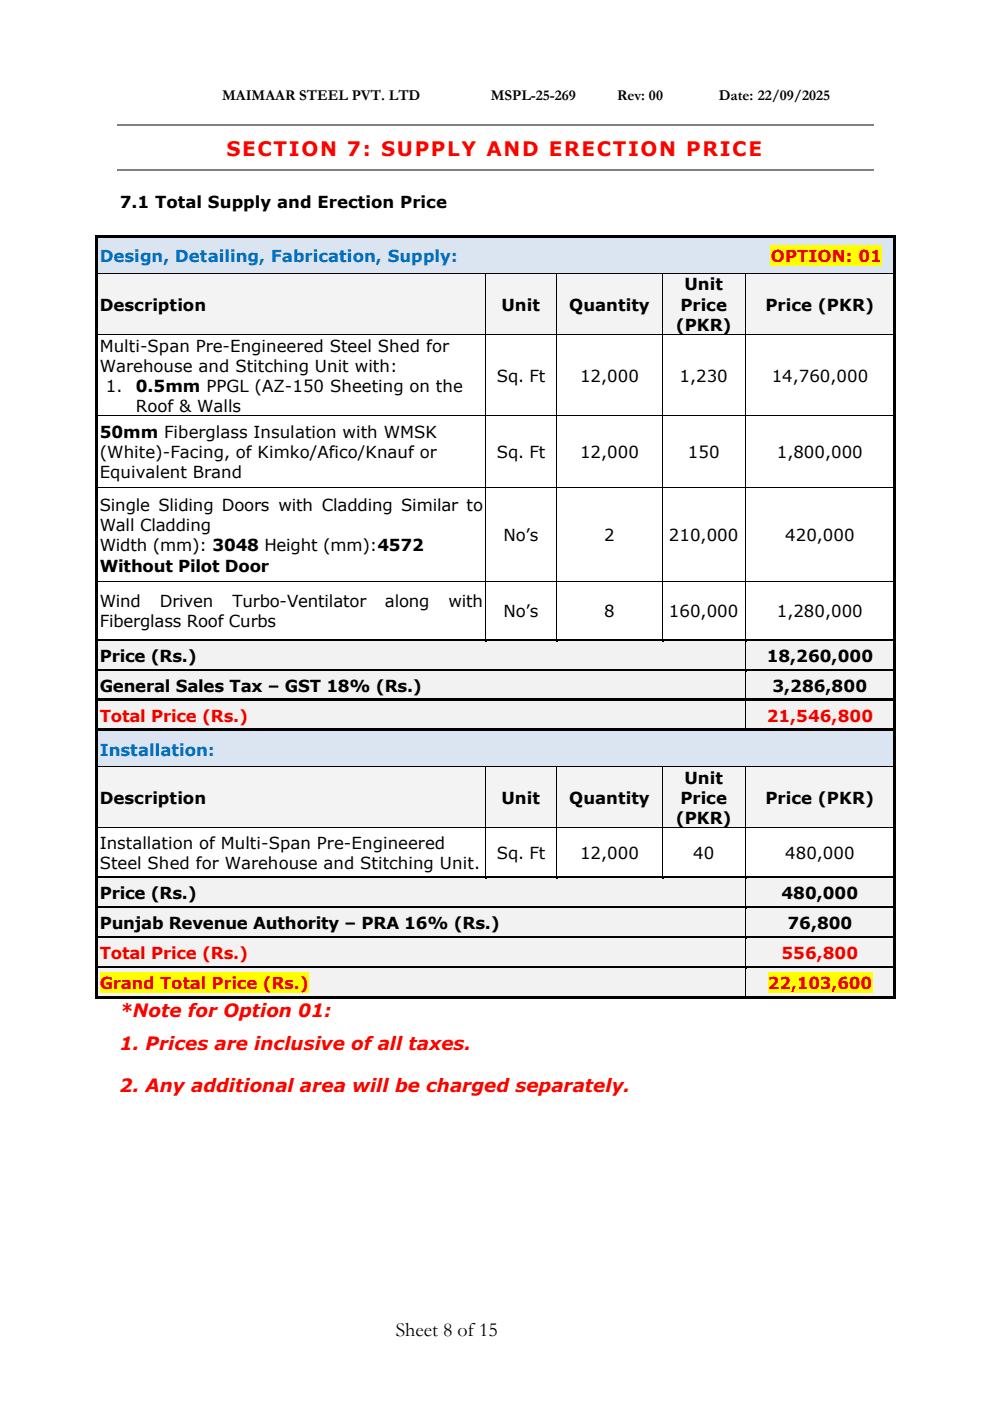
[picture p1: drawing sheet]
<svg xmlns="http://www.w3.org/2000/svg" width="210mm" height="297mm" viewBox="0 0 210 297" stroke-linecap="round" stroke-linejoin="round" font-family="sans-serif">
<defs><g id="words">
<text font-size="4.2" fill="#f00" x="48" y="33">SECTION 7: SUPPLY AND ERECTION PRICE</text>
<text font-size="4.2" x="83.9" y="283.2">Sheet 8 of15</text>
<g font-size="3.9" fill="#f00">
<text x="25.4" y="215.5">*Note for Option 01:</text>
<text x="25.4" y="222.6">1. Prices are inclusive of all taxes.</text>
<text x="25.4" y="231.5">2. Any additional area will be charged separately.</text>
</g>
<g font-size="3.5">
<text x="25.4" y="44">7.1 Total Supply and Erection Price</text>
<text x="21.1" y="65.8">Description</text>
<text x="106.3" y="65.8">Unit</text>
<text x="120.7" y="65.8">Quantity</text>
<text x="144.2" y="65.8">Price</text>
<text x="145.1" y="61.6">Unit</text>
<text x="162.3" y="65.8">Price (PKR)</text>
<text x="143.2" y="70.1">(PKR)</text>
<text x="21.1" y="74.5">Multi-Span Pre-Engineered Steel Shed for</text>
<text x="21.1" y="78.8">Warehouse and Stitching Unit with:</text>
<text x="22.4" y="83.1">1.</text>
<text x="28.8" y="83.1">0.5mm PPGL (AZ-150 Sheeting on the</text>
<text x="105.3" y="80.9">Sq. Ft</text>
<text x="123" y="80.9">12,000</text>
<text x="144" y="80.9">1,230</text>
<text x="163.6" y="80.9">14,760,000</text>
<text x="28.8" y="87.4">Roof &amp; Walls</text>
<text x="21.1" y="92.8">50mm Fiberglass Insulation with WMSK</text>
<text x="21.1" y="97.1">(White)-Facing, of Kimko/Afico/Knauf or</text>
<text x="21.1" y="101.4">Equivalent Brand</text>
<text x="105.3" y="97.1">Sq. Ft</text>
<text x="123" y="97.1">12,000</text>
<text x="145.8" y="97.1">150</text>
<text x="164.7" y="97.1">1,800,000</text>
<text x="21.1" y="108.3">Single Sliding Doors with Cladding Similar to</text>
<text x="21.1" y="112.5">Wall Cladding</text>
<text x="21.1" y="116.9">Width (mm): 3048 Height (mm):4572</text>
<text x="106.7" y="114.7">No’s</text>
<text x="128.1" y="114.7">2</text>
<text x="141.8" y="114.7">210,000</text>
<text x="166.4" y="114.7">420,000</text>
<text x="21.1" y="121.1">Without Pilot Door</text>
<text x="21.1" y="128.6">Wind</text>
<text x="33.9" y="128.6">Driven</text>
<text x="49.3" y="128.6">Turbo-Ventilator</text>
<text x="81.6" y="128.6">along</text>
<text x="95.1" y="128.6">with</text>
<text x="106.7" y="130.8">No’s</text>
<text x="128.1" y="130.8">8</text>
<text x="141.8" y="130.8">160,000</text>
<text x="164.7" y="130.8">1,280,000</text>
<text x="21.1" y="132.9">Fiberglass Roof Curbs</text>
<text x="21.1" y="140.3">Price (Rs.)</text>
<text x="162.5" y="140.3">18,260,000</text>
<text x="21.1" y="146.6">General Sales Tax – GST 18% (Rs.)</text>
<text x="163.7" y="146.6">3,286,800</text>
<text x="145.1" y="166.1">Unit</text>
<text x="21.1" y="170.4">Description</text>
<text x="106.3" y="170.4">Unit</text>
<text x="120.7" y="170.4">Quantity</text>
<text x="144.2" y="170.4">Price</text>
<text x="162.3" y="170.4">Price (PKR)</text>
<text x="21.1" y="179.9">Installation of Multi-Span Pre-Engineered</text>
<text x="143.2" y="174.6">(PKR)</text>
<text x="21.1" y="184.1">Steel Shed for Warehouse and Stitching Unit.</text>
<text x="105.3" y="182">Sq. Ft</text>
<text x="123" y="182">12,000</text>
<text x="146.9" y="182">40</text>
<text x="166.4" y="182">480,000</text>
<text x="21.1" y="190.5">Price (Rs.)</text>
<text x="165.6" y="190.5">480,000</text>
<text x="21.1" y="196.9">Punjab Revenue Authority – PRA 16% (Rs.)</text>
<text x="166.9" y="196.9">76,800</text>
</g>
<g font-size="3.5" fill="#0070c0">
<text x="21.1" y="55.6">Design, Detailing, Fabrication, Supply:</text>
<text x="21.1" y="160.1">Installation:</text>
</g>
<g font-size="3.5" fill="#e00">
<text x="163.4" y="55.6">OPTION: 01</text>
<text x="21.1" y="153">Total Price (Rs.)</text>
<text x="162.5" y="153">21,546,800</text>
<text x="21.1" y="203.2">Total Price (Rs.)</text>
<text x="165.6" y="203.2">556,800</text>
<text x="21.1" y="209.6">Grand Total Price (Rs.)</text>
<text x="162.8" y="209.6">22,103,600</text>
</g>
<g font-size="3.2">
<text x="47.1" y="21.3">MAIMAAR STEEL PVT. LTD</text>
<text x="104" y="21.3">MSPL-25-269</text>
<text x="130.8" y="21.3">Rev: 00</text>
<text x="152.4" y="21.3">Date: 22/09/2025</text>
</g>
</g></defs>
<path d="M24.9 26.5h160.3M24.9 36.1h160.3" fill="none" stroke="#808080" stroke-width=".25"/>
<g fill="#dbe5f1">
<path d="M20.8 50.5h168.6v7.4h-168.6z" fill-rule="evenodd"/>
<path d="M21.1 52h167.9v4.3h-167.9z" fill-rule="evenodd"/>
</g>
<path d="M163.4 52h23.6v4.3h-23.6z" fill-rule="evenodd" fill="#ff0"/>
<g fill="#000">
<path d="M20.2 49.9h.5v.6h-.5z" fill-rule="evenodd"/>
<path d="M20.2 49.9h.5v.5h-.5z" fill-rule="evenodd"/>
<path d="M20.2 50.5h.5v7.4h-.5z" fill-rule="evenodd"/>
<path d="M20.7 49.9h168.7v.5h-168.7z" fill-rule="evenodd"/>
<path d="M189.4 49.9h.5v.6h-.5z" fill-rule="evenodd"/>
<path d="M189.4 49.9h.5v.5h-.5z" fill-rule="evenodd"/>
<path d="M189.4 50.5h.5v7.4h-.5z" fill-rule="evenodd"/>
</g>
<path d="M20.7 50.4h168.7" fill="none" stroke="#dbe5f1" stroke-width=".21"/>
<g fill="#f3f3f3">
<path d="M20.8 58h82.1v12.9h-82.1z" fill-rule="evenodd"/>
<path d="M21.1 62.3h81.2v4.3h-81.2z" fill-rule="evenodd"/>
<path d="M103 58h14.9v12.9h-14.9z" fill-rule="evenodd"/>
<path d="M103.6 62.3h13.7v4.3h-13.7z" fill-rule="evenodd"/>
<path d="M118 58h22.4v12.9h-22.4z" fill-rule="evenodd"/>
<path d="M118.6 62.3h21.2v4.3h-21.2z" fill-rule="evenodd"/>
<path d="M140.5 58h17.4v12.9h-17.4z" fill-rule="evenodd"/>
<path d="M141.1 58h16.2v4.3h-16.2z" fill-rule="evenodd"/>
<path d="M141.1 62.3h16.2v4.3h-16.2z" fill-rule="evenodd"/>
<path d="M141.1 66.6h16.2v4.3h-16.2z" fill-rule="evenodd"/>
<path d="M158 58h31.4v12.9h-31.4z" fill-rule="evenodd"/>
<path d="M158.6 62.3h30.4v4.3h-30.4z" fill-rule="evenodd"/>
</g>
<g fill="#000">
<path d="M20.2 57.9l.5 .1z" fill-rule="evenodd"/>
<path d="M102.9 57.9l.1 .1z" fill-rule="evenodd"/>
<path d="M117.9 57.9l.1 .1z" fill-rule="evenodd"/>
<path d="M140.4 57.9l.1 .1z" fill-rule="evenodd"/>
<path d="M157.9 57.9l.1 .1z" fill-rule="evenodd"/>
<path d="M189.4 57.9l.5 .1z" fill-rule="evenodd"/>
<path d="M20.2 58h.5v12.9h-.5z" fill-rule="evenodd"/>
<path d="M20.2 70.9l.5 .1z" fill-rule="evenodd"/>
<path d="M102.9 70.9l.1 .1z" fill-rule="evenodd"/>
<path d="M117.9 70.9l.1 .1z" fill-rule="evenodd"/>
<path d="M140.4 70.9l.1 .1z" fill-rule="evenodd"/>
<path d="M157.9 70.9l.1 .1z" fill-rule="evenodd"/>
<path d="M189.4 58h.5v12.9h-.5z" fill-rule="evenodd"/>
<path d="M189.4 70.9l.5 .1z" fill-rule="evenodd"/>
<path d="M20.2 71h.5v17.1h-.5z" fill-rule="evenodd"/>
<path d="M20.2 88.1l.5 .1z" fill-rule="evenodd"/>
<path d="M102.9 88.1l.1 .1z" fill-rule="evenodd"/>
<path d="M117.9 88.1l.1 .1z" fill-rule="evenodd"/>
<path d="M140.4 88.1l.1 .1z" fill-rule="evenodd"/>
<path d="M157.9 88.1l.1 .1z" fill-rule="evenodd"/>
<path d="M189.4 71h.5v17.1h-.5z" fill-rule="evenodd"/>
<path d="M189.4 88.1l.5 .1z" fill-rule="evenodd"/>
<path d="M20.2 88.2h.5v15h-.5z" fill-rule="evenodd"/>
<path d="M20.2 103.2l.5 .1z" fill-rule="evenodd"/>
<path d="M102.9 103.2l.1 .1z" fill-rule="evenodd"/>
<path d="M117.9 103.2l.1 .1z" fill-rule="evenodd"/>
<path d="M140.4 103.2l.1 .1z" fill-rule="evenodd"/>
<path d="M157.9 103.2l.1 .1z" fill-rule="evenodd"/>
<path d="M189.4 88.2h.5v15h-.5z" fill-rule="evenodd"/>
<path d="M189.4 103.2l.5 .1z" fill-rule="evenodd"/>
<path d="M20.2 103.3h.5v19.9h-.5z" fill-rule="evenodd"/>
<path d="M20.2 123.2l.5 .1z" fill-rule="evenodd"/>
<path d="M20.2 123.3h.5v12.1h-.5z" fill-rule="evenodd"/>
<path d="M102.9 123.2l.1 .1z" fill-rule="evenodd"/>
<path d="M117.9 123.2l.1 .1z" fill-rule="evenodd"/>
<path d="M140.4 123.2l.1 .1z" fill-rule="evenodd"/>
<path d="M157.9 123.2l.1 .1z" fill-rule="evenodd"/>
<path d="M189.4 103.3h.5v19.9h-.5z" fill-rule="evenodd"/>
<path d="M189.4 123.2l.5 .1z" fill-rule="evenodd"/>
<path d="M189.4 123.3h.5v12.1h-.5z" fill-rule="evenodd"/>
</g>
<g fill="none" stroke="#000" stroke-width=".21">
<path d="M20.7 58h82.2M102.9 58v12.9M103 58h14.9M117.9 58v12.9M118 58h22.4M140.4 58v12.9M140.5 58h17.4M157.9 58v12.9M158 58h31.4M20.7 70.9h82.2M102.9 71v17.1h-82.2M103 70.9h14.9"/>
<path d="M117.9 71v17.1h-14.9M118 70.9h22.4M140.4 71v17.1h-22.4M140.5 70.9h17.4M157.9 71v17.1h-17.4M158 70.9h31.4M102.9 88.2v15M117.9 88.2v15M140.4 88.2v15M157.9 88.2v15M158 88.1h31.4M20.7 103.3h82.2"/>
<path d="M102.9 103.3v19.9M103 103.3h14.9M117.9 103.3v19.9M118 103.3h22.4M140.4 103.3v19.9M140.5 103.3h17.4M157.9 103.3v19.9M158 103.3h31.4M20.7 123.3h82.2v12.1M103 123.3h14.9v12.1M118 123.3h22.4v12.1M140.5 123.3h17.4v12.1"/>
<path d="M158 123.3h31.4"/>
</g>
<g fill="#f2f2f2">
<path d="M20.8 135.9h137.1v5.8h-137.1z" fill-rule="evenodd"/>
<path d="M21.1 136.7h136.2v4.3h-136.2z" fill-rule="evenodd"/>
<path d="M158 135.9h31.4v5.8h-31.4z" fill-rule="evenodd"/>
<path d="M158.6 136.7h30.4v4.3h-30.4z" fill-rule="evenodd"/>
</g>
<g fill="#000">
<path d="M20.2 135.4h.5v.5h-.5z" fill-rule="evenodd"/>
<path d="M20.7 135.4h82.2v.5h-82.2z" fill-rule="evenodd"/>
</g>
<path d="M20.7 135.9h82.2" fill="none" stroke="#f2f2f2" stroke-width=".21"/>
<path d="M102.9 135.9h.5z" fill-rule="evenodd" fill="#f2f2f2"/>
<g fill="#000">
<path d="M102.9 135.4h.5v.5h-.5z" fill-rule="evenodd"/>
<path d="M103.4 135.4h14.5v.5h-14.5z" fill-rule="evenodd"/>
</g>
<path d="M103.4 135.9h14.5" fill="none" stroke="#f2f2f2" stroke-width=".21"/>
<path d="M117.9 135.9h.5z" fill-rule="evenodd" fill="#f2f2f2"/>
<g fill="#000">
<path d="M117.9 135.4h.5v.5h-.5z" fill-rule="evenodd"/>
<path d="M118.4 135.4h22v.5h-22z" fill-rule="evenodd"/>
</g>
<path d="M118.4 135.9h22" fill="none" stroke="#f2f2f2" stroke-width=".21"/>
<path d="M140.4 135.9h.5z" fill-rule="evenodd" fill="#f2f2f2"/>
<g fill="#000">
<path d="M140.4 135.4h.5v.5h-.5z" fill-rule="evenodd"/>
<path d="M140.9 135.4h17v.5h-17z" fill-rule="evenodd"/>
</g>
<path d="M140.9 135.9h17" fill="none" stroke="#f2f2f2" stroke-width=".21"/>
<path d="M158 135.9h.4z" fill-rule="evenodd" fill="#f2f2f2"/>
<g fill="#000">
<path d="M157.9 135.4h.5v.5h-.5z" fill-rule="evenodd"/>
<path d="M158.4 135.4h31v.5h-31z" fill-rule="evenodd"/>
<path d="M189.4 135.4h.5v.5h-.5z" fill-rule="evenodd"/>
<path d="M20.2 135.9h.5v5.8h-.5z" fill-rule="evenodd"/>
<path d="M189.4 135.9h.5v5.8h-.5z" fill-rule="evenodd"/>
</g>
<path d="M158.4 135.9h31" fill="none" stroke="#f2f2f2" stroke-width=".21"/>
<path d="M157.9 135.9v5.8" fill="none" stroke="#000" stroke-width=".21"/>
<g fill="#f2f2f2">
<path d="M20.8 142.3h137.1v5.8h-137.1z" fill-rule="evenodd"/>
<path d="M21.1 143.1h136.2v4.2h-136.2z" fill-rule="evenodd"/>
<path d="M158 142.3h31.4v5.8h-31.4z" fill-rule="evenodd"/>
<path d="M158.6 143.1h30.4v4.2h-30.4z" fill-rule="evenodd"/>
</g>
<g fill="#000">
<path d="M20.2 141.7h.5v.6h-.5z" fill-rule="evenodd"/>
<path d="M20.7 141.7h137.2v.6h-137.2z" fill-rule="evenodd"/>
</g>
<path d="M20.7 142.3h137.2" fill="none" stroke="#f2f2f2" stroke-width=".21"/>
<path d="M158 142.3h.4z" fill-rule="evenodd" fill="#f2f2f2"/>
<g fill="#000">
<path d="M20.2 142.3h.5v5.8h-.5z" fill-rule="evenodd"/>
<path d="M157.9 141.7h.5v.6h-.5z" fill-rule="evenodd"/>
<path d="M158.4 141.7h31v.6h-31z" fill-rule="evenodd"/>
<path d="M189.4 141.7h.5v.6h-.5z" fill-rule="evenodd"/>
<path d="M189.4 142.3h.5v5.8h-.5z" fill-rule="evenodd"/>
</g>
<path d="M158.4 142.3h31" fill="none" stroke="#f2f2f2" stroke-width=".21"/>
<path d="M157.9 142.3v5.8" fill="none" stroke="#000" stroke-width=".21"/>
<g fill="#f2f2f2">
<path d="M20.8 148.6h137.1v5.8h-137.1z" fill-rule="evenodd"/>
<path d="M21.1 149.4h136.2v4.3h-136.2z" fill-rule="evenodd"/>
<path d="M158 148.6h31.4v5.8h-31.4z" fill-rule="evenodd"/>
<path d="M158.6 149.4h30.4v4.3h-30.4z" fill-rule="evenodd"/>
</g>
<g fill="#000">
<path d="M20.2 148.1h.5v.5h-.5z" fill-rule="evenodd"/>
<path d="M20.7 148.1h137.2v.5h-137.2z" fill-rule="evenodd"/>
</g>
<path d="M20.7 148.6h137.2" fill="none" stroke="#f2f2f2" stroke-width=".21"/>
<path d="M158 148.6h.4z" fill-rule="evenodd" fill="#f2f2f2"/>
<g fill="#000">
<path d="M20.2 148.6h.5v5.8h-.5z" fill-rule="evenodd"/>
<path d="M157.9 148.1h.5v.5h-.5z" fill-rule="evenodd"/>
<path d="M158.4 148.1h31v.5h-31z" fill-rule="evenodd"/>
<path d="M189.4 148.1h.5v.5h-.5z" fill-rule="evenodd"/>
<path d="M189.4 148.6h.5v5.8h-.5z" fill-rule="evenodd"/>
</g>
<path d="M158.4 148.6h31" fill="none" stroke="#f2f2f2" stroke-width=".21"/>
<path d="M157.9 148.6v5.8" fill="none" stroke="#000" stroke-width=".21"/>
<g fill="#dbe5f1">
<path d="M20.8 155h168.6v7.5h-168.6z" fill-rule="evenodd"/>
<path d="M21.1 156.6h167.9v4.2h-167.9z" fill-rule="evenodd"/>
</g>
<g fill="#000">
<path d="M20.2 154.4h.5v.6h-.5z" fill-rule="evenodd"/>
<path d="M20.7 154.4h137.2v.6h-137.2z" fill-rule="evenodd"/>
</g>
<path d="M20.7 155h137.2" fill="none" stroke="#dbe5f1" stroke-width=".21"/>
<path d="M157.9 155h.5z" fill-rule="evenodd" fill="#dbe5f1"/>
<g fill="#000">
<path d="M157.9 154.4h.5v.6h-.5z" fill-rule="evenodd"/>
<path d="M158.4 154.4h31v.6h-31z" fill-rule="evenodd"/>
<path d="M189.4 154.4h.5v.6h-.5z" fill-rule="evenodd"/>
<path d="M20.2 155h.5v7.5h-.5z" fill-rule="evenodd"/>
<path d="M189.4 155h.5v7.5h-.5z" fill-rule="evenodd"/>
</g>
<path d="M158.4 155h31" fill="none" stroke="#dbe5f1" stroke-width=".21"/>
<g fill="#f3f3f3">
<path d="M20.8 162.5h82.1v12.9h-82.1z" fill-rule="evenodd"/>
<path d="M21.1 166.8h81.2v4.3h-81.2z" fill-rule="evenodd"/>
<path d="M103 162.5h14.9v12.9h-14.9z" fill-rule="evenodd"/>
<path d="M103.6 166.8h13.7v4.3h-13.7z" fill-rule="evenodd"/>
<path d="M118 162.5h22.4v12.9h-22.4z" fill-rule="evenodd"/>
<path d="M118.6 166.8h21.2v4.3h-21.2z" fill-rule="evenodd"/>
<path d="M140.5 162.5h17.4v12.9h-17.4z" fill-rule="evenodd"/>
<path d="M141.1 162.5h16.2v4.3h-16.2z" fill-rule="evenodd"/>
<path d="M141.1 166.8h16.2v4.3h-16.2z" fill-rule="evenodd"/>
<path d="M141.1 171.1h16.2v4.3h-16.2z" fill-rule="evenodd"/>
<path d="M158 162.5h31.4v12.9h-31.4z" fill-rule="evenodd"/>
<path d="M158.6 166.8h30.4v4.3h-30.4z" fill-rule="evenodd"/>
</g>
<g fill="#000">
<path d="M20.2 162.5h.5z" fill-rule="evenodd"/>
<path d="M20.2 162.5h.5v12.9h-.5z" fill-rule="evenodd"/>
<path d="M20.2 175.4l.5 .1z" fill-rule="evenodd"/>
<path d="M102.9 162.5h.1z" fill-rule="evenodd"/>
<path d="M102.9 175.4l.1 .1z" fill-rule="evenodd"/>
<path d="M117.9 162.5h.1z" fill-rule="evenodd"/>
<path d="M117.9 175.4l.1 .1z" fill-rule="evenodd"/>
<path d="M140.4 162.5h.1z" fill-rule="evenodd"/>
<path d="M140.4 175.4l.1 .1z" fill-rule="evenodd"/>
<path d="M157.9 162.5h.1z" fill-rule="evenodd"/>
<path d="M157.9 175.4l.1 .1z" fill-rule="evenodd"/>
<path d="M189.4 162.5h.5z" fill-rule="evenodd"/>
<path d="M189.4 162.5h.5v12.9h-.5z" fill-rule="evenodd"/>
<path d="M189.4 175.4l.5 .1z" fill-rule="evenodd"/>
<path d="M20.2 175.5h.5v10.2h-.5z" fill-rule="evenodd"/>
<path d="M189.4 175.5h.5v10.2h-.5z" fill-rule="evenodd"/>
</g>
<g fill="none" stroke="#000" stroke-width=".21">
<path d="M20.7 162.5h82.2v12.9M20.7 175.5h82.2M102.9 175.5v10.2M103 162.5h14.9v12.9M103 175.5h14.9M117.9 175.5v10.2M118 162.5h22.4v12.9M118 175.5h22.4M140.4 175.5v10.2M140.5 162.5h17.4v12.9M140.5 175.5h17.4M157.9 175.5v10.2"/>
<path d="M158 162.5h31.4M158 175.5h31.4"/>
</g>
<g fill="#f2f2f2">
<path d="M20.8 186.2h137.1v5.8h-137.1z" fill-rule="evenodd"/>
<path d="M21.1 187h136.2v4.2h-136.2z" fill-rule="evenodd"/>
<path d="M158 186.2h31.4v5.8h-31.4z" fill-rule="evenodd"/>
<path d="M158.6 187h30.4v4.2h-30.4z" fill-rule="evenodd"/>
</g>
<g fill="#000">
<path d="M20.2 185.7h.5v.5h-.5z" fill-rule="evenodd"/>
<path d="M20.7 185.7h82.2v.5h-82.2z" fill-rule="evenodd"/>
</g>
<path d="M20.7 186.2h82.2" fill="none" stroke="#f2f2f2" stroke-width=".21"/>
<path d="M102.9 186.2h.5z" fill-rule="evenodd" fill="#f2f2f2"/>
<g fill="#000">
<path d="M102.9 185.7h.5v.5h-.5z" fill-rule="evenodd"/>
<path d="M103.4 185.7h14.5v.5h-14.5z" fill-rule="evenodd"/>
</g>
<path d="M103.4 186.2h14.5" fill="none" stroke="#f2f2f2" stroke-width=".21"/>
<path d="M117.9 186.2h.5z" fill-rule="evenodd" fill="#f2f2f2"/>
<g fill="#000">
<path d="M117.9 185.7h.5v.5h-.5z" fill-rule="evenodd"/>
<path d="M118.4 185.7h22v.5h-22z" fill-rule="evenodd"/>
</g>
<path d="M118.4 186.2h22" fill="none" stroke="#f2f2f2" stroke-width=".21"/>
<path d="M140.4 186.2h.5z" fill-rule="evenodd" fill="#f2f2f2"/>
<g fill="#000">
<path d="M140.4 185.7h.5v.5h-.5z" fill-rule="evenodd"/>
<path d="M140.9 185.7h17v.5h-17z" fill-rule="evenodd"/>
</g>
<path d="M140.9 186.2h17" fill="none" stroke="#f2f2f2" stroke-width=".21"/>
<path d="M158 186.2h.4z" fill-rule="evenodd" fill="#f2f2f2"/>
<g fill="#000">
<path d="M20.2 186.2h.5v5.8h-.5z" fill-rule="evenodd"/>
<path d="M157.9 185.7h.5v.5h-.5z" fill-rule="evenodd"/>
<path d="M158.4 185.7h31v.5h-31z" fill-rule="evenodd"/>
<path d="M189.4 185.7h.5v.5h-.5z" fill-rule="evenodd"/>
<path d="M189.4 186.2h.5v5.8h-.5z" fill-rule="evenodd"/>
</g>
<path d="M158.4 186.2h31" fill="none" stroke="#f2f2f2" stroke-width=".21"/>
<path d="M157.9 186.2v5.8" fill="none" stroke="#000" stroke-width=".21"/>
<g fill="#f2f2f2">
<path d="M20.8 192.6h137.1v5.8h-137.1z" fill-rule="evenodd"/>
<path d="M21.1 193.3h136.2v4.3h-136.2z" fill-rule="evenodd"/>
<path d="M158 192.6h31.4v5.8h-31.4z" fill-rule="evenodd"/>
<path d="M158.6 193.3h30.4v4.3h-30.4z" fill-rule="evenodd"/>
</g>
<g fill="#000">
<path d="M20.2 192h.5v.6h-.5z" fill-rule="evenodd"/>
<path d="M20.7 192h137.2v.5h-137.2z" fill-rule="evenodd"/>
</g>
<path d="M20.7 192.5h137.2" fill="none" stroke="#f2f2f2" stroke-width=".21"/>
<path d="M158 192.5l.4 .1z" fill-rule="evenodd" fill="#f2f2f2"/>
<g fill="#000">
<path d="M20.2 192.6h.5v5.8h-.5z" fill-rule="evenodd"/>
<path d="M157.9 192h.5v.5h-.5z" fill-rule="evenodd"/>
<path d="M158.4 192h31v.5h-31z" fill-rule="evenodd"/>
<path d="M189.4 192h.5v.6h-.5z" fill-rule="evenodd"/>
<path d="M189.4 192.6h.5v5.8h-.5z" fill-rule="evenodd"/>
</g>
<path d="M158.4 192.5h31" fill="none" stroke="#f2f2f2" stroke-width=".21"/>
<path d="M157.9 192.6v5.8" fill="none" stroke="#000" stroke-width=".21"/>
<g fill="#f2f2f2">
<path d="M20.8 198.9h137.1v5.8h-137.1z" fill-rule="evenodd"/>
<path d="M21.1 199.7h136.2v4.2h-136.2z" fill-rule="evenodd"/>
<path d="M158 198.9h31.4v5.8h-31.4z" fill-rule="evenodd"/>
<path d="M158.6 199.7h30.4v4.2h-30.4z" fill-rule="evenodd"/>
</g>
<g fill="#000">
<path d="M20.2 198.4h.5v.5h-.5z" fill-rule="evenodd"/>
<path d="M20.7 198.4h137.2v.5h-137.2z" fill-rule="evenodd"/>
</g>
<path d="M20.7 198.9h137.2" fill="none" stroke="#f2f2f2" stroke-width=".21"/>
<path d="M158 198.9h.4z" fill-rule="evenodd" fill="#f2f2f2"/>
<g fill="#000">
<path d="M157.9 198.4h.5v.5h-.5z" fill-rule="evenodd"/>
<path d="M158.4 198.4h31v.5h-31z" fill-rule="evenodd"/>
<path d="M189.4 198.4h.5v.5h-.5z" fill-rule="evenodd"/>
<path d="M20.2 198.9h.5v5.8h-.5z" fill-rule="evenodd"/>
<path d="M189.4 198.9h.5v5.8h-.5z" fill-rule="evenodd"/>
</g>
<path d="M158.4 198.9h31" fill="none" stroke="#f2f2f2" stroke-width=".21"/>
<path d="M157.9 198.9v5.8" fill="none" stroke="#000" stroke-width=".21"/>
<g fill="#f2f2f2">
<path d="M20.8 205.3h137.1v5.8h-137.1z" fill-rule="evenodd"/>
<path d="M21.1 206h136.2v4.3h-136.2z" fill-rule="evenodd"/>
</g>
<path d="M21.1 206h44.3v4.3h-44.3z" fill-rule="evenodd" fill="#ff0"/>
<g fill="#f2f2f2">
<path d="M158 205.3h31.4v5.8h-31.4z" fill-rule="evenodd"/>
<path d="M158.6 206h30.4v4.3h-30.4z" fill-rule="evenodd"/>
</g>
<path d="M162.8 206h22.1v4.3h-22.1z" fill-rule="evenodd" fill="#ff0"/>
<g fill="#000">
<path d="M20.2 204.7h.5v.6h-.5z" fill-rule="evenodd"/>
<path d="M20.7 204.7h137.2v.5h-137.2z" fill-rule="evenodd"/>
</g>
<path d="M20.7 205.2h137.2" fill="none" stroke="#f2f2f2" stroke-width=".21"/>
<path d="M158 205.2l.4 .1z" fill-rule="evenodd" fill="#f2f2f2"/>
<g fill="#000">
<path d="M20.2 205.3h.5v5.8h-.5z" fill-rule="evenodd"/>
<path d="M20.2 211.1h.5v.5h-.5z" fill-rule="evenodd"/>
<path d="M20.2 211.1h.5v.5h-.5z" fill-rule="evenodd"/>
<path d="M20.7 211.1h137.2v.5h-137.2z" fill-rule="evenodd"/>
<path d="M157.9 204.7h.5v.5h-.5z" fill-rule="evenodd"/>
<path d="M157.9 211.1h.5v.5h-.5z" fill-rule="evenodd"/>
<path d="M158.4 204.7h31v.5h-31z" fill-rule="evenodd"/>
<path d="M158.4 211.1h31v.5h-31z" fill-rule="evenodd"/>
<path d="M189.4 204.7h.5v.6h-.5z" fill-rule="evenodd"/>
<path d="M189.4 205.3h.5v5.8h-.5z" fill-rule="evenodd"/>
<path d="M189.4 211.1h.5v.5h-.5z" fill-rule="evenodd"/>
<path d="M189.4 211.1h.5v.5h-.5z" fill-rule="evenodd"/>
</g>
<path d="M158.4 205.2h31" fill="none" stroke="#f2f2f2" stroke-width=".21"/>
<path d="M157.9 205.3v5.8" fill="none" stroke="#000" stroke-width=".21"/>
<use href="#words"/>
</svg>
